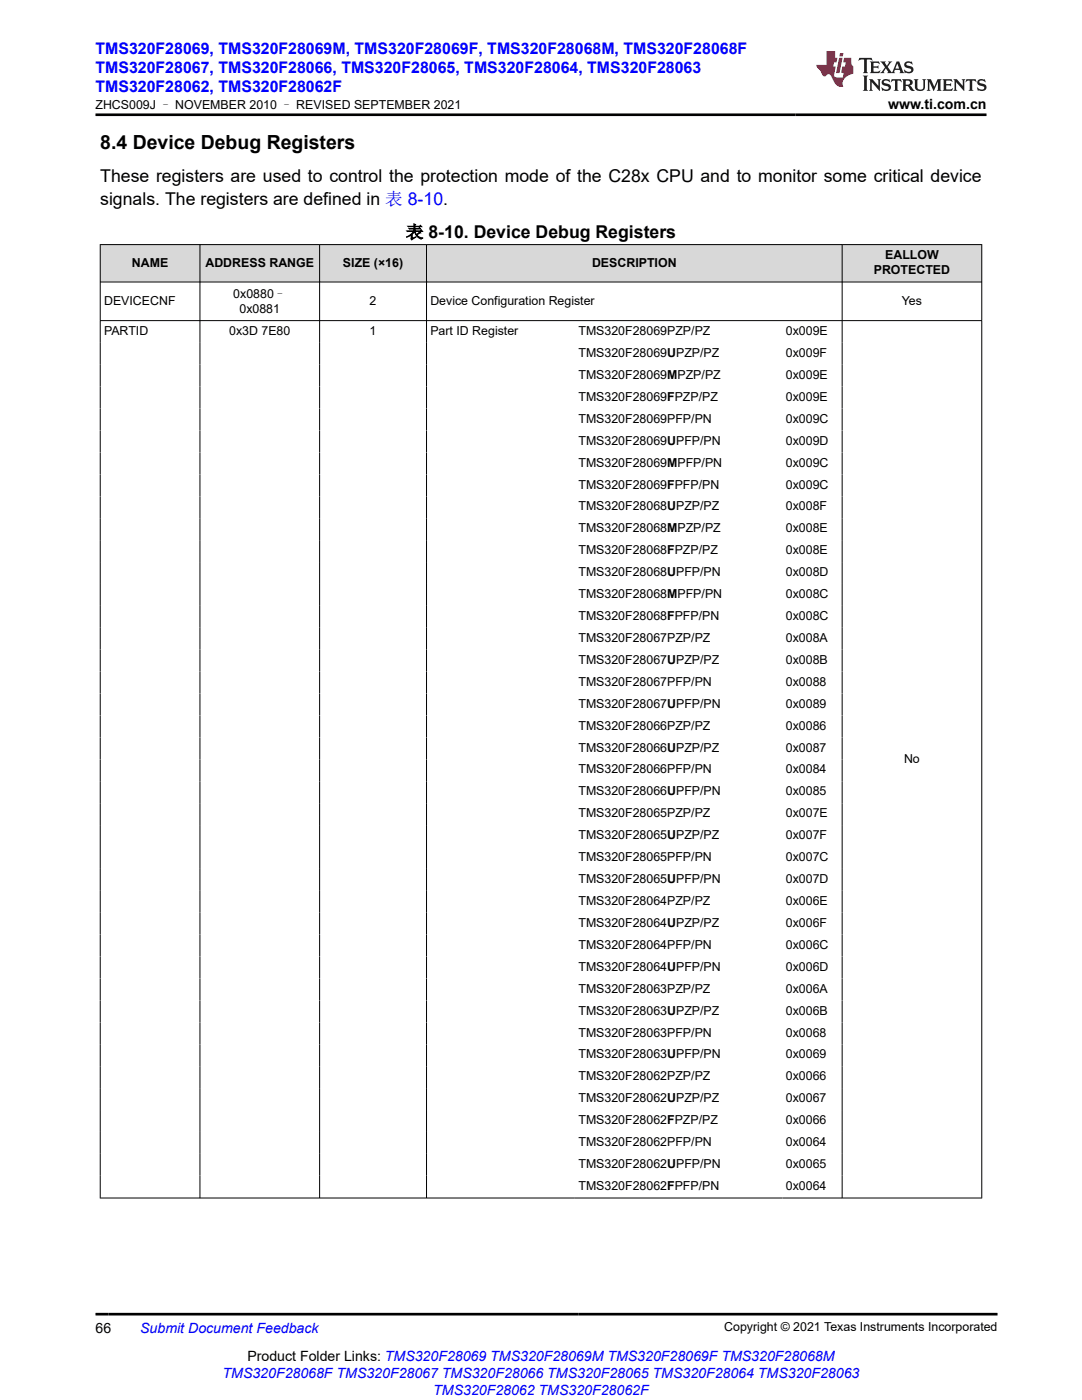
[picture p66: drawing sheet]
<svg xmlns="http://www.w3.org/2000/svg" width="216mm" height="279mm" viewBox="0 0 216 279" stroke-linecap="round" stroke-linejoin="round" font-family="sans-serif">
<defs><g id="words">
<text font-size="3.9" x="20" y="29.8">8.4 Device Debug Registers</text>
<g font-size="3.5">
<text x="20" y="36.3">These registers are used to control the protection mode of the C28x CPU and to monitor some critical device</text>
<text x="20" y="40.8">signals. The registers are defined in 表 8-10.</text>
<text x="81" y="47.6">表 8-10. Device Debug Registers</text>
</g>
<g font-size="3.2" fill="#00f">
<text x="19" y="10.7">TMS320F28069, TMS320F28069M, TMS320F28069F, TMS320F28068M, TMS320F28068F</text>
<text x="19" y="14.5">TMS320F28067, TMS320F28066, TMS320F28065, TMS320F28064, TMS320F28063</text>
<text x="19" y="18.3">TMS320F28062, TMS320F28062F</text>
</g>
<g font-size="2.8">
<text x="177.2" y="21.7">www.ti.com.cn</text>
<text x="19" y="266">66</text>
<text x="49.4" y="271.7">Product Folder Links: TMS320F28069 TMS320F28069M TMS320F28069F TMS320F28068M</text>
</g>
<g font-size="2.8" fill="#00f">
<text x="28" y="266">Submit Document Feedback</text>
<text x="44.4" y="275.1">TMS320F28068F TMS320F28067 TMS320F28066 TMS320F28065 TMS320F28064 TMS320F28063</text>
<text x="86.5" y="278.4">TMS320F28062 TMS320F28062F</text>
</g>
<g font-size="2.5">
<text x="19" y="21.8">ZHCS009J – NOVEMBER 2010 – REVISED SEPTEMBER 2021</text>
<text x="26.3" y="53.2">NAME</text>
<text x="41" y="53.2">ADDRESS RANGE</text>
<text x="68.4" y="53.2">SIZE (×16)</text>
<text x="118.1" y="53.2">DESCRIPTION</text>
<text x="176.6" y="51.7">EALLOW</text>
<text x="46.6" y="59.4">0x0880–</text>
<text x="174.4" y="54.7">PROTECTED</text>
<text x="20.8" y="60.8">DEVICECNF</text>
<text x="47.8" y="62.4">0x0881</text>
<text x="73.8" y="60.8">2</text>
<text x="85.9" y="60.8">Device Configuration Register</text>
<text x="180" y="60.8">Yes</text>
<text x="20.8" y="66.9">PARTID</text>
<text x="45.7" y="66.9">0x3D 7E80</text>
<text x="73.8" y="66.9">1</text>
<text x="85.9" y="66.9">Part ID Register</text>
<text x="115.4" y="66.9">TMS320F28069PZP/PZ</text>
<text x="115.4" y="71.3">TMS320F28069UPZP/PZ</text>
<text x="156.8" y="66.9">0x009E</text>
<text x="156.8" y="71.3">0x009F</text>
<text x="115.4" y="75.6">TMS320F28069MPZP/PZ</text>
<text x="156.8" y="75.6">0x009E</text>
<text x="115.4" y="80">TMS320F28069FPZP/PZ</text>
<text x="156.8" y="80">0x009E</text>
<text x="115.4" y="84.4">TMS320F28069PFP/PN</text>
<text x="115.4" y="88.7">TMS320F28069UPFP/PN</text>
<text x="156.8" y="84.4">0x009C</text>
<text x="156.8" y="88.7">0x009D</text>
<text x="115.4" y="93.1">TMS320F28069MPFP/PN</text>
<text x="156.8" y="93.1">0x009C</text>
<text x="115.4" y="97.5">TMS320F28069FPFP/PN</text>
<text x="115.4" y="101.9">TMS320F28068UPZP/PZ</text>
<text x="156.8" y="97.5">0x009C</text>
<text x="156.8" y="101.9">0x008F</text>
<text x="115.4" y="106.2">TMS320F28068MPZP/PZ</text>
<text x="156.8" y="106.2">0x008E</text>
<text x="115.4" y="110.6">TMS320F28068FPZP/PZ</text>
<text x="156.8" y="110.6">0x008E</text>
<text x="115.4" y="115">TMS320F28068UPFP/PN</text>
<text x="115.4" y="119.4">TMS320F28068MPFP/PN</text>
<text x="156.8" y="115">0x008D</text>
<text x="156.8" y="119.4">0x008C</text>
<text x="115.4" y="123.7">TMS320F28068FPFP/PN</text>
<text x="156.8" y="123.7">0x008C</text>
<text x="115.4" y="128.1">TMS320F28067PZP/PZ</text>
<text x="156.8" y="128.1">0x008A</text>
<text x="115.4" y="132.5">TMS320F28067UPZP/PZ</text>
<text x="115.4" y="136.9">TMS320F28067PFP/PN</text>
<text x="156.8" y="132.5">0x008B</text>
<text x="156.8" y="136.9">0x0088</text>
<text x="115.4" y="141.2">TMS320F28067UPFP/PN</text>
<text x="156.8" y="141.2">0x0089</text>
<text x="115.4" y="145.6">TMS320F28066PZP/PZ</text>
<text x="115.4" y="150">TMS320F28066UPZP/PZ</text>
<text x="156.8" y="145.6">0x0086</text>
<text x="156.8" y="150">0x0087</text>
<text x="115.4" y="154.4">TMS320F28066PFP/PN</text>
<text x="156.8" y="154.4">0x0084</text>
<text x="180.4" y="152.2">No</text>
<text x="115.4" y="158.7">TMS320F28066UPFP/PN</text>
<text x="156.8" y="158.7">0x0085</text>
<text x="115.4" y="163.1">TMS320F28065PZP/PZ</text>
<text x="115.4" y="167.5">TMS320F28065UPZP/PZ</text>
<text x="156.8" y="163.1">0x007E</text>
<text x="156.8" y="167.5">0x007F</text>
<text x="115.4" y="171.9">TMS320F28065PFP/PN</text>
<text x="156.8" y="171.9">0x007C</text>
<text x="115.4" y="176.2">TMS320F28065UPFP/PN</text>
<text x="156.8" y="176.2">0x007D</text>
<text x="115.4" y="180.6">TMS320F28064PZP/PZ</text>
<text x="115.4" y="185">TMS320F28064UPZP/PZ</text>
<text x="156.8" y="180.6">0x006E</text>
<text x="156.8" y="185">0x006F</text>
<text x="115.4" y="189.4">TMS320F28064PFP/PN</text>
<text x="156.8" y="189.4">0x006C</text>
<text x="115.4" y="193.7">TMS320F28064UPFP/PN</text>
<text x="156.8" y="193.7">0x006D</text>
<text x="115.4" y="198.1">TMS320F28063PZP/PZ</text>
<text x="115.4" y="202.5">TMS320F28063UPZP/PZ</text>
<text x="156.8" y="198.1">0x006A</text>
<text x="156.8" y="202.5">0x006B</text>
<text x="115.4" y="206.9">TMS320F28063PFP/PN</text>
<text x="156.8" y="206.9">0x0068</text>
<text x="115.4" y="211.2">TMS320F28063UPFP/PN</text>
<text x="115.4" y="215.6">TMS320F28062PZP/PZ</text>
<text x="156.8" y="211.2">0x0069</text>
<text x="156.8" y="215.6">0x0066</text>
<text x="115.4" y="220">TMS320F28062UPZP/PZ</text>
<text x="156.8" y="220">0x0067</text>
<text x="115.4" y="224.4">TMS320F28062FPZP/PZ</text>
<text x="156.8" y="224.4">0x0066</text>
<text x="115.4" y="228.7">TMS320F28062PFP/PN</text>
<text x="115.4" y="233.1">TMS320F28062UPFP/PN</text>
<text x="156.8" y="228.7">0x0064</text>
<text x="156.8" y="233.1">0x0065</text>
<text x="115.4" y="237.5">TMS320F28062FPFP/PN</text>
<text x="156.8" y="237.5">0x0064</text>
<text x="144.5" y="265.7">Copyright © 2021 Texas Instruments Incorporated</text>
</g>
</g></defs>
<g fill="#d8d8d8">
<path d="M20 48.8h175.9v7.5h-175.9z" fill-rule="evenodd"/>
<path d="M20.1 48.9h19.7v7.3h-19.7z" fill-rule="evenodd"/>
<path d="M40 48.9h23.7v7.3h-23.7z" fill-rule="evenodd"/>
<path d="M63.8 48.9h21.2v7.3h-21.2z" fill-rule="evenodd"/>
<path d="M85.2 48.9h82.8v7.3h-82.8z" fill-rule="evenodd"/>
<path d="M168.1 48.9h27.7v7.3h-27.7z" fill-rule="evenodd"/>
</g>
<path d="M19.9 48.8h176.1M19.9 56.3h176.1M20 48.8v190.4M39.9 48.8v190.4M63.8 48.8v190.4M85.1 48.8v190.4M168 48.8v190.4M195.9 48.8v190.4M19.9 64h176.1M19.9 239.1h176.1" fill="none" stroke="#000" stroke-width=".2"/>
<path d="M171.5 11.6l-.2 .5 .5-.2h.6v.1v2.2l-.2 .4h1l-.2-.4v-2.2v-.1h.5l.5 .2-.1-.5zM173.6 12.3l.2 .4v1.5l-.2 .4h1.9l.1-.6a1.08 1.08 0 0 1-1.3 .2v-.7h.6l.4 .2v-.7l-.4 .2h-.6v-.5l.2-.2a1 1 0 0 1 1 .3l-.1-.5zM175.7 12.3l.9 1.1-1 1.2h.9l-.2-.2 .5-.8 .4 .8-.2 .2h1.6l-.2-.2 .2-.5h.9l.1 .5-.1 .2h.9l-.2-.3-.8-2h-.5l-.9 2.2-.9-1.1 .9-1.1h-.8l.2 .2-.4 .6-.4-.6 .2-.2zM179 12.7l.4 1h-.7zM180.7 12.4a.65 .65 0 0 0-.2 .7 .65 .65 0 0 0 .6 .5l.6 .1 .1 .3a.79 .79 0 0 1-.7 .4 .79 .79 0 0 1-.7-.5l.1 .7 .2-.1a.93 .93 0 0 0 1.1 .1 .93 .93 0 0 0 .4-1 1.46 1.46 0 0 0-1.2-.6l-.1-.3a1.09 1.09 0 0 1 1.2 .2l-.2-.6-.1 .1-.5-.2zM172.2 15.1l.2 .4v2.2l-.2 .4h1l-.2-.4v-2.2l.2-.4zM173.4 15.8l.2 .4v1.5l-.2 .4h.8l-.3-.4 .1-1.3 1.6 1.8v-2l.2-.4h-.7l.1 .2 .1 1.1-1.2-1.3zM176.2 15.9a.65 .65 0 0 0-.2 .8 .65 .65 0 0 0 .6 .4l.6 .2 .1 .2a.79 .79 0 0 1-.7 .4 .79 .79 0 0 1-.7-.5l.1 .7 .2-.1a.93 .93 0 0 0 1.1 .1 .93 .93 0 0 0 .4-.9 1.46 1.46 0 0 0-1.2-.6l-.1-.4a1.09 1.09 0 0 1 1.2 .2l-.1-.6-.2 .1-.5-.1zM177.9 15.8l-.1 .6a.63 .63 0 0 1 .8-.3v1.6l-.3 .4h1l-.2-.4v-1.6a.66 .66 0 0 1 .8 .3l-.1-.6zM180 15.8l.2 .4v1.5l-.2 .4h1l-.2-.2-.1-.7h.5l.1 .2a.79 .79 0 0 0 1.2 .6l-1-.9a.61 .61 0 0 0 .6-.6 .61 .61 0 0 0-.5-.7zM180.8 16.1h.1a.47 .47 0 0 1 .5 .1 .47 .47 0 0 1 .1 .5l-.1 .1-.7 .1zM182.3 15.8l.2 .2a2.27 2.27 0 0 0 .4 2 1.04 1.04 0 0 0 1.7-.7v-1.3l.2-.2h-.8l.2 .4v1.1a.6 .6 0 0 1-.6 .6 .6 .6 0 0 1-.6-.6v-1.1l.3-.4zM184.9 15.8l.2 .4v1.5l-.2 .4h.8l-.3-.4v-1.4l.9 1.9 .9-1.9v1.4l-.3 .4h1l-.2-.4v-1.5l.2-.4h-.8l-.7 1.5-.6-1.5zM188.1 15.8l.2 .4v1.5l-.2 .4h1.9l.1-.6a1.09 1.09 0 0 1-1.3 .2v-.7h.6l.4 .2v-.6l-.4 .2h-.6v-.6l.2-.1a1.01 1.01 0 0 1 1 .3l-.1-.6zM190.2 15.8l.3 .4v1.5l-.3 .4h.8l-.2-.4v-1.3l1.6 1.8v-2l.2-.4h-.7l.2 .2v1.1l-1.2-1.3zM192.8 15.8l-.1 .6a.63 .63 0 0 1 .8-.3v1.6l-.3 .4h1l-.2-.4v-1.6a.66 .66 0 0 1 .8 .3l-.1-.6zM195.2 15.9a.65 .65 0 0 0-.2 .8 .65 .65 0 0 0 .6 .4l.6 .2 .2 .2a.79 .79 0 0 1-.7 .4 .79 .79 0 0 1-.7-.5l.1 .7 .2-.1a.93 .93 0 0 0 1 .1 .93 .93 0 0 0 .5-.9 1.46 1.46 0 0 0-1.3-.6v-.4a1.09 1.09 0 0 1 1.2 .2l-.2-.6-.2 .1-.5-.1z" fill="#231f20"/>
<path d="M164.9 10.2v2.8h-2l.1 .3 .8 1a.95 .95 0 0 0 1 .9 .59 .59 0 0 1 .5-.4 .59 .59 0 0 1 .5 .4l.4 .7a1.59 1.59 0 0 0 2.1 1.4 1.61 1.61 0 0 1 1-2.3l1-.3-.1-1.5a1.59 1.59 0 0 1-.3-1.7h-1.5l-.2 .9h.6l-.2 .9h-.5l-.2 1v.2l.4 .1-.1 .9h-.7a.73 .73 0 0 1-1-.7l.3-1.5h-.5l.1-.9h.5l.2-.9h-.5v-1.3zM167.4 11.5l-.6 3.1h.7l.6-3.1zM167.6 10.6l-.1 .6h.7l.1-.6z" fill="#ed1c24"/>
<path d="M19 22.9h177.8M19 262.3h180" fill="none" stroke="#000" stroke-width=".53"/>
<use href="#words"/>
</svg>
